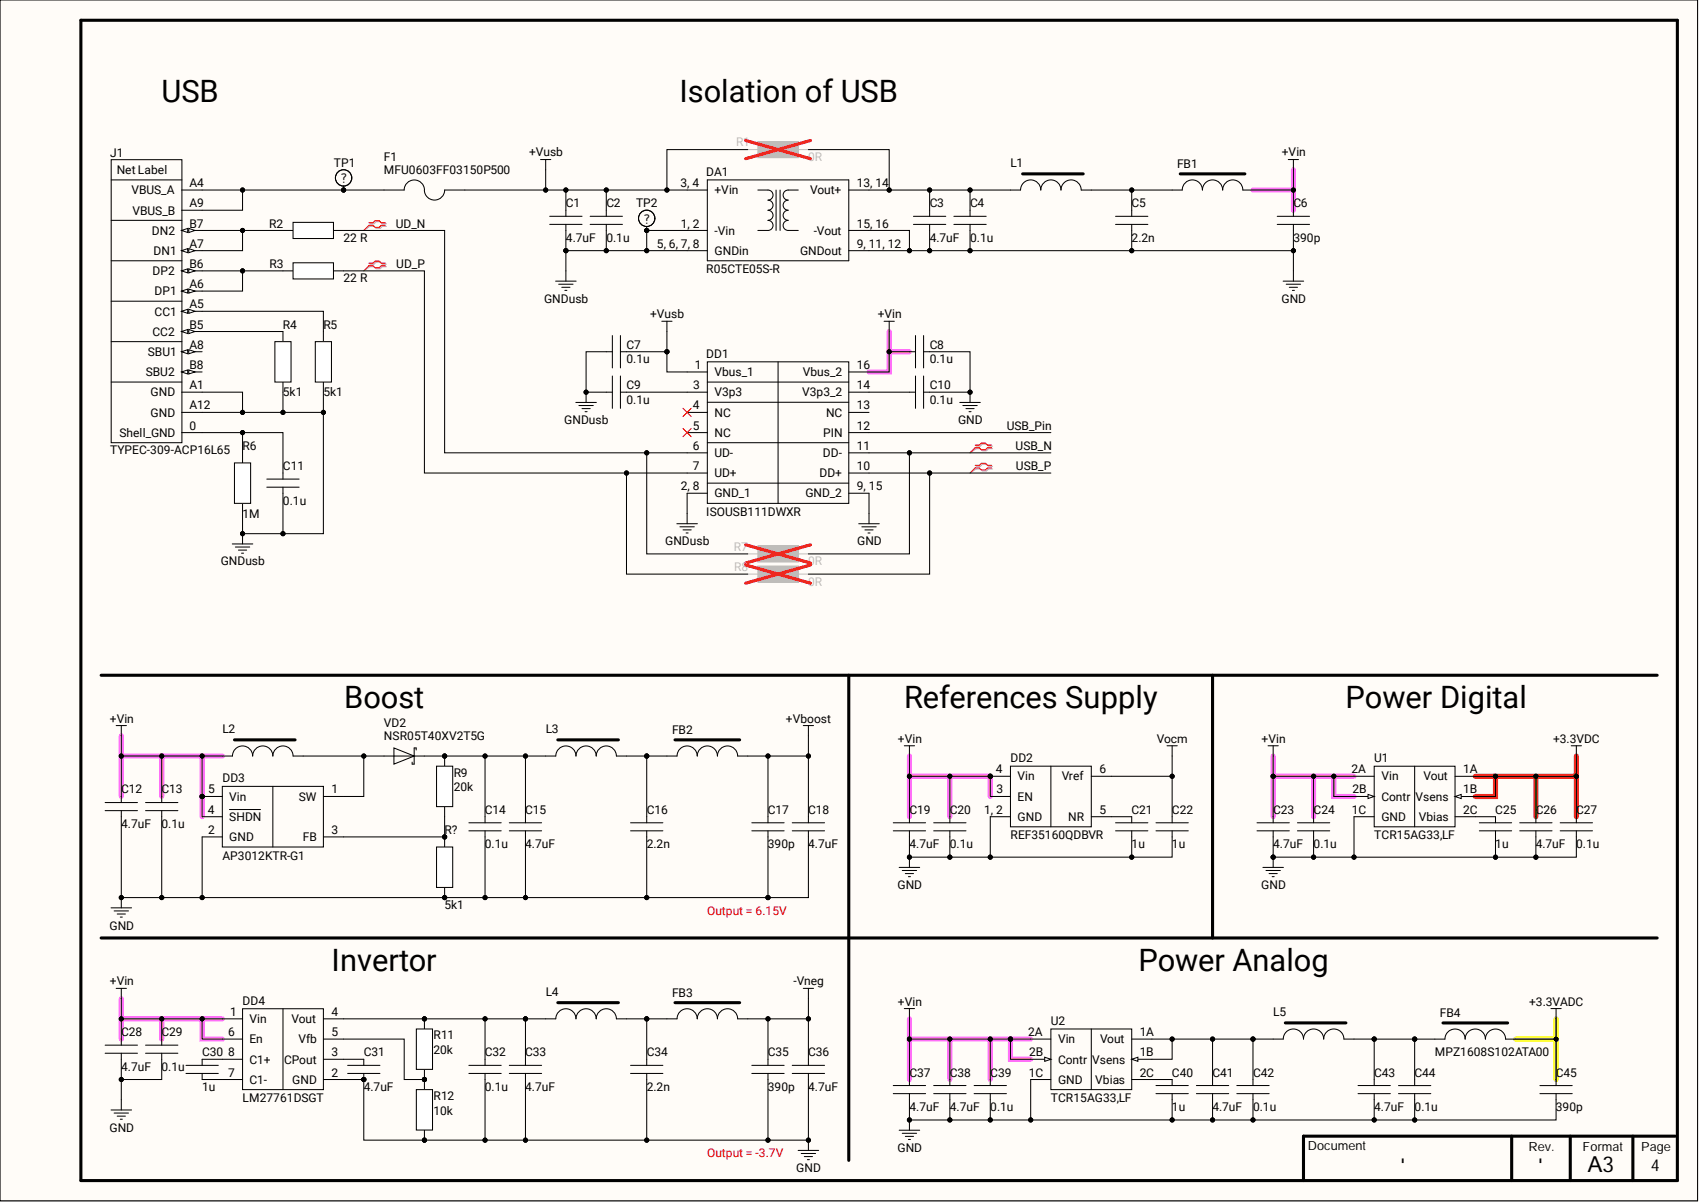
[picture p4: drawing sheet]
<svg xmlns="http://www.w3.org/2000/svg" width="420mm" height="297mm" viewBox="0 0 420 297" stroke-linecap="round" stroke-linejoin="round" font-family="sans-serif">
<defs><g id="words">
<g font-size="7.6">
<text x="39.9" y="25.1">USB</text>
<text x="167.8" y="25.1">Isolation of USB</text>
<text x="85" y="174.8">Boost</text>
<text x="223.2" y="174.8">References Supply</text>
<text x="332.3" y="174.8">Power Digital</text>
<text x="81.9" y="239.7">Invertor</text>
<text x="281.1" y="239.7">Power Analog</text>
</g>
<g font-size="5.4">
<text x="345.9" y="289.9">'</text>
<text x="379.9" y="289.9">'</text>
<text x="392.1" y="289.4">А3</text>
</g>
<text font-size="4.1" x="407.6" y="289.1">4</text>
<g font-size="3.7">
<text x="84.1" y="45.2">?</text>
<text x="158.9" y="55.3">?</text>
</g>
<g font-size="3.1">
<text x="323" y="283.9">Document</text>
<text x="377.5" y="284.2">Rev.</text>
<text x="390.8" y="284.2">Format</text>
<text x="405.3" y="284.2">Page</text>
</g>
<g font-size="3">
<text x="27.2" y="38.7">J1</text>
<text x="82.5" y="41.2">TP1</text>
<text x="94.8" y="39.7">F1</text>
<text x="130.6" y="38.6">+Vusb</text>
<text x="249.5" y="41.2">L1</text>
<text x="290.7" y="41.4">FB1</text>
<text x="316.5" y="38.6">+Vin</text>
<text x="28.8" y="42.9">Net Label</text>
<text x="32.4" y="47.9">VBUS_A</text>
<text x="46.8" y="46.1">A4</text>
<text x="94.8" y="42.9">MFU0603FF03150P500</text>
<text x="168.1" y="46.1">3, 4</text>
<text x="174.4" y="43.4">DA1</text>
<text x="176.4" y="47.9">+Vin</text>
<text x="200.1" y="47.9">Vout+</text>
<text x="211.6" y="46.1">13, 14</text>
<text x="32.7" y="53">VBUS_B</text>
<text x="46.8" y="51.2">A9</text>
<text x="139.8" y="51.2">C1</text>
<text x="149.7" y="51.2">C2</text>
<text x="157.1" y="51.2">TP2</text>
<text x="229.6" y="51.2">C3</text>
<text x="239.6" y="51.2">C4</text>
<text x="279.4" y="51.2">C5</text>
<text x="319.4" y="51.2">C6</text>
<text x="37.5" y="58">DN2</text>
<text x="46.8" y="56.2">B7</text>
<text x="66.5" y="56.2">R2</text>
<text x="84.8" y="59.8">22 R</text>
<text x="97.8" y="56.2">UD_N</text>
<text x="139.8" y="59.8">4.7uF</text>
<text x="149.7" y="59.8">0.1u</text>
<text x="168.2" y="56.2">1, 2</text>
<text x="176.4" y="58">-Vin</text>
<text x="200.9" y="58">-Vout</text>
<text x="211.6" y="56.2">15, 16</text>
<text x="229.6" y="59.8">4.7uF</text>
<text x="239.6" y="59.8">0.1u</text>
<text x="279.4" y="59.8">2.2n</text>
<text x="319.4" y="59.8">390p</text>
<text x="37.9" y="63">DN1</text>
<text x="46.8" y="61.2">A7</text>
<text x="162.2" y="61.2">5, 6, 7, 8</text>
<text x="176.4" y="63">GNDin</text>
<text x="197.6" y="63">GNDout</text>
<text x="211.6" y="61.2">9, 11, 12</text>
<text x="37.7" y="67.9">DP2</text>
<text x="46.8" y="71.2">A6</text>
<text x="46.8" y="66.2">B6</text>
<text x="66.6" y="66.2">R3</text>
<text x="84.8" y="69.7">22 R</text>
<text x="97.9" y="66.2">UD_P</text>
<text x="174.4" y="67.4">R05CTE05S-R</text>
<text x="38.2" y="77.9">CC1</text>
<text x="38.2" y="72.9">DP1</text>
<text x="46.8" y="76.1">A5</text>
<text x="134.4" y="74.8">GNDusb</text>
<text x="316.5" y="74.8">GND</text>
<text x="37.7" y="82.9">CC2</text>
<text x="46.8" y="81.1">B5</text>
<text x="69.9" y="81.1">R4</text>
<text x="79.9" y="81.1">R5</text>
<text x="160.5" y="78.6">+Vusb</text>
<text x="216.7" y="78.6">+Vin</text>
<text x="36.5" y="87.9">SBU1</text>
<text x="46.8" y="86.1">A8</text>
<text x="154.7" y="86.1">C7</text>
<text x="154.7" y="89.7">0.1u</text>
<text x="174.4" y="88.3">DD1</text>
<text x="229.6" y="86.1">C8</text>
<text x="229.6" y="89.7">0.1u</text>
<text x="36" y="92.9">SBU2</text>
<text x="46.8" y="91.1">B8</text>
<text x="171.6" y="91.1">1</text>
<text x="176.4" y="92.9">Vbus_1</text>
<text x="198.2" y="92.9">Vbus_2</text>
<text x="211.6" y="91.1">16</text>
<text x="37.2" y="97.9">GND</text>
<text x="46.8" y="101.1">A12</text>
<text x="46.8" y="96.1">A1</text>
<text x="69.9" y="97.9">5k1</text>
<text x="79.9" y="97.9">5k1</text>
<text x="154.7" y="96.1">C9</text>
<text x="154.7" y="99.6">0.1u</text>
<text x="171.1" y="101.1">4</text>
<text x="171.2" y="96.1">3</text>
<text x="176.4" y="97.9">V3p3</text>
<text x="198.1" y="97.9">V3p3_2</text>
<text x="211.6" y="101.1">13</text>
<text x="211.6" y="96.1">14</text>
<text x="229.6" y="96.1">C10</text>
<text x="229.6" y="99.6">0.1u</text>
<text x="29.5" y="107.8">Shell_GND</text>
<text x="37.2" y="102.9">GND</text>
<text x="46.8" y="106.1">0</text>
<text x="139.3" y="104.7">GNDusb</text>
<text x="171.1" y="106.1">5</text>
<text x="176.4" y="102.9">NC</text>
<text x="176.4" y="107.8">NC</text>
<text x="203.3" y="107.8">PIN</text>
<text x="204" y="102.9">NC</text>
<text x="211.6" y="106.1">12</text>
<text x="236.6" y="104.7">GND</text>
<text x="248.6" y="106.1">USB_Pin</text>
<text x="27.2" y="112.2">TYPEC-309-ACP16L65</text>
<text x="59.9" y="111.1">R6</text>
<text x="171.1" y="111.1">6</text>
<text x="176.4" y="112.8">UD-</text>
<text x="203.2" y="112.8">DD-</text>
<text x="211.6" y="111.1">11</text>
<text x="250.8" y="111.1">USB_N</text>
<text x="69.9" y="116">C11</text>
<text x="171.1" y="116">7</text>
<text x="176.4" y="117.8">UD+</text>
<text x="202.4" y="117.8">DD+</text>
<text x="211.6" y="116">10</text>
<text x="250.9" y="116">USB_P</text>
<text x="69.9" y="124.6">0.1u</text>
<text x="168.2" y="121">2, 8</text>
<text x="176.4" y="122.8">GND_1</text>
<text x="198.9" y="122.8">GND_2</text>
<text x="211.6" y="121">9, 15</text>
<text x="59.9" y="127.8">1M</text>
<text x="174.4" y="127.4">ISOUSB111DWXR</text>
<text x="164.3" y="134.6">GNDusb</text>
<text x="211.7" y="134.6">GND</text>
<text x="54.5" y="139.6">GNDusb</text>
<text x="27.1" y="178.4">+Vin</text>
<text x="94.8" y="179.5">VD2</text>
<text x="194.1" y="178.4">+Vboost</text>
<text x="54.9" y="181">L2</text>
<text x="94.8" y="182.7">NSR05T40XV2T5G</text>
<text x="134.8" y="181">L3</text>
<text x="166" y="181.2">FB2</text>
<text x="221.7" y="183.4">+Vin</text>
<text x="285.7" y="183.4">Vocm</text>
<text x="311.6" y="183.4">+Vin</text>
<text x="383.5" y="183.4">+3.3VDC</text>
<text x="112" y="191.8">R9</text>
<text x="245.9" y="190.9">4</text>
<text x="249.5" y="188.2">DD2</text>
<text x="271.5" y="190.9">6</text>
<text x="333.8" y="190.9">2A</text>
<text x="339.4" y="188.2">U1</text>
<text x="361.3" y="190.9">1A</text>
<text x="29.9" y="195.9">C12</text>
<text x="39.9" y="195.9">C13</text>
<text x="51.4" y="195.9">5</text>
<text x="54.9" y="193.2">DD3</text>
<text x="56.6" y="197.7">Vin</text>
<text x="73.8" y="197.7">SW</text>
<text x="81.9" y="195.9">1</text>
<text x="112" y="195.3">20k</text>
<text x="246.1" y="195.9">3</text>
<text x="251.3" y="197.7">EN</text>
<text x="251.3" y="192.7">Vin</text>
<text x="262.2" y="192.7">Vref</text>
<text x="334" y="195.9">2B</text>
<text x="341.1" y="192.7">Vin</text>
<text x="341.1" y="197.7">Contr</text>
<text x="349.6" y="197.7">Vsens</text>
<text x="351.5" y="192.7">Vout</text>
<text x="361.3" y="195.9">1B</text>
<text x="51.3" y="200.9">4</text>
<text x="56.6" y="202.7">SHDN</text>
<text x="119.7" y="200.9">C14</text>
<text x="129.7" y="200.9">C15</text>
<text x="159.7" y="200.9">C16</text>
<text x="189.6" y="200.9">C17</text>
<text x="199.6" y="200.9">C18</text>
<text x="224.6" y="200.9">C19</text>
<text x="234.6" y="200.9">C20</text>
<text x="243" y="200.9">1, 2</text>
<text x="251.3" y="202.7">GND</text>
<text x="263.8" y="202.7">NR</text>
<text x="271.5" y="200.9">5</text>
<text x="279.4" y="200.9">C21</text>
<text x="289.4" y="200.9">C22</text>
<text x="314.4" y="200.9">C23</text>
<text x="324.4" y="200.9">C24</text>
<text x="333.9" y="200.9">1C</text>
<text x="341.1" y="202.7">GND</text>
<text x="350.3" y="202.7">Vbias</text>
<text x="361.3" y="200.9">2C</text>
<text x="369.3" y="200.9">C25</text>
<text x="379.2" y="200.9">C26</text>
<text x="389.2" y="200.9">C27</text>
<text x="29.9" y="204.4">4.7uF</text>
<text x="39.9" y="204.4">0.1u</text>
<text x="51.4" y="205.9">2</text>
<text x="56.6" y="207.7">GND</text>
<text x="74.8" y="207.7">FB</text>
<text x="81.9" y="205.9">3</text>
<text x="109.8" y="205.9">R?</text>
<text x="119.7" y="209.4">0.1u</text>
<text x="129.7" y="209.4">4.7uF</text>
<text x="159.7" y="209.4">2.2n</text>
<text x="189.6" y="209.4">390p</text>
<text x="199.6" y="209.4">4.7uF</text>
<text x="224.6" y="209.4">4.7uF</text>
<text x="234.6" y="209.4">0.1u</text>
<text x="249.5" y="207.2">REF35160QDBVR</text>
<text x="279.4" y="209.4">1u</text>
<text x="289.4" y="209.4">1u</text>
<text x="314.4" y="209.4">4.7uF</text>
<text x="324.4" y="209.4">0.1u</text>
<text x="339.4" y="207.2">TCR15AG33,LF</text>
<text x="369.3" y="209.4">1u</text>
<text x="379.2" y="209.4">4.7uF</text>
<text x="389.2" y="209.4">0.1u</text>
<text x="54.9" y="212.2">AP3012KTR-G1</text>
<text x="221.6" y="219.5">GND</text>
<text x="311.5" y="219.5">GND</text>
<text x="109.8" y="224.5">5k1</text>
<text x="27" y="229.6">GND</text>
<text x="27.1" y="243.3">+Vin</text>
<text x="134.8" y="245.9">L4</text>
<text x="196" y="243.3">-Vneg</text>
<text x="56.9" y="250.8">1</text>
<text x="59.9" y="248.1">DD4</text>
<text x="81.9" y="250.8">4</text>
<text x="166" y="246.1">FB3</text>
<text x="221.7" y="248.3">+Vin</text>
<text x="314.4" y="250.8">L5</text>
<text x="355.6" y="251.1">FB4</text>
<text x="377.6" y="248.3">+3.3VADC</text>
<text x="29.9" y="255.8">C28</text>
<text x="39.9" y="255.8">C29</text>
<text x="56.4" y="255.8">6</text>
<text x="61.6" y="252.6">Vin</text>
<text x="61.6" y="257.6">En</text>
<text x="72" y="252.6">Vout</text>
<text x="73.7" y="257.6">Vfb</text>
<text x="81.9" y="255.8">5</text>
<text x="107.1" y="256.6">R11</text>
<text x="253.9" y="255.8">2A</text>
<text x="259.5" y="253">U2</text>
<text x="261.3" y="257.6">Vin</text>
<text x="271.7" y="257.6">Vout</text>
<text x="281.5" y="255.8">1A</text>
<text x="49.9" y="260.8">C30</text>
<text x="56.4" y="260.8">8</text>
<text x="61.6" y="262.6">C1+</text>
<text x="70.1" y="262.6">CPout</text>
<text x="81.9" y="260.8">3</text>
<text x="89.8" y="260.8">C31</text>
<text x="107.1" y="260.1">20k</text>
<text x="119.7" y="260.8">C32</text>
<text x="129.7" y="260.8">C33</text>
<text x="159.7" y="260.8">C34</text>
<text x="189.6" y="260.8">C35</text>
<text x="199.6" y="260.8">C36</text>
<text x="254.2" y="260.8">2B</text>
<text x="261.3" y="262.6">Contr</text>
<text x="269.7" y="262.6">Vsens</text>
<text x="281.5" y="260.8">1B</text>
<text x="354.3" y="260.8">MPZ1608S102ATA00</text>
<text x="29.9" y="264.4">4.7uF</text>
<text x="39.9" y="264.4">0.1u</text>
<text x="49.9" y="269.4">1u</text>
<text x="56.4" y="265.8">7</text>
<text x="61.6" y="267.6">C1-</text>
<text x="72.2" y="267.6">GND</text>
<text x="81.9" y="265.8">2</text>
<text x="89.8" y="269.4">4.7uF</text>
<text x="119.7" y="269.4">0.1u</text>
<text x="129.7" y="269.4">4.7uF</text>
<text x="159.7" y="269.4">2.2n</text>
<text x="189.6" y="269.4">390p</text>
<text x="199.6" y="269.4">4.7uF</text>
<text x="224.6" y="265.8">C37</text>
<text x="234.6" y="265.8">C38</text>
<text x="244.5" y="265.8">C39</text>
<text x="254.1" y="265.8">1C</text>
<text x="261.3" y="267.6">GND</text>
<text x="270.5" y="267.6">Vbias</text>
<text x="281.5" y="265.8">2C</text>
<text x="289.4" y="265.8">C40</text>
<text x="299.4" y="265.8">C41</text>
<text x="309.4" y="265.8">C42</text>
<text x="339.4" y="265.8">C43</text>
<text x="349.3" y="265.8">C44</text>
<text x="384.2" y="265.8">C45</text>
<text x="59.9" y="272.1">LM27761DSGT</text>
<text x="107.1" y="271.6">R12</text>
<text x="107.1" y="275.2">10k</text>
<text x="224.6" y="274.3">4.7uF</text>
<text x="234.6" y="274.3">4.7uF</text>
<text x="244.5" y="274.3">0.1u</text>
<text x="259.5" y="272.1">TCR15AG33,LF</text>
<text x="289.4" y="274.3">1u</text>
<text x="299.4" y="274.3">4.7uF</text>
<text x="309.4" y="274.3">0.1u</text>
<text x="339.4" y="274.3">4.7uF</text>
<text x="349.3" y="274.3">0.1u</text>
<text x="384.2" y="274.3">390p</text>
<text x="27" y="279.4">GND</text>
<text x="221.6" y="284.4">GND</text>
<text x="196.6" y="289.4">GND</text>
</g>
<g font-size="3" fill="#bfbebc">
<text x="181.8" y="36.2">R1</text>
<text x="199.6" y="39.7">0R</text>
<text x="181.3" y="136.1">R7</text>
<text x="181.3" y="141.1">R8</text>
<text x="199.6" y="139.6">0R</text>
<text x="199.6" y="144.6">0R</text>
</g>
<g font-size="3" fill="#f00">
<text x="174.7" y="225.9">Output = 6.15V</text>
<text x="174.7" y="285.8">Output = -3.7V</text>
</g>
</g></defs>
<path d="M0 0h419.2v296.5h-419.2z" fill-rule="evenodd" fill="#fffcf8"/>
<path d="M0 0h419.2v296.5h-419.2z" fill="none" stroke="#000" stroke-width=".25"/>
<path d="M0 0h419.2v296.5h-419.2z" fill-rule="evenodd" fill="#fffcf8"/>
<path d="M0 0h419.2v296.5h-419.2zM318.1 39.4h2.6M319.4 39.4v2.5M69.9 66.9h2.5M82.4 66.9h2.4M316.9 69.4h5M317.6 70.2h3.6M318.4 70.9h2M319.1 71.7h.6M319.4 66.9v2.5" fill="none" stroke="#000" stroke-width=".25"/>
<path d="M364.3 191.7h5M379.3 191.7v10M389.3 186.7v5h-20v5h-5M389.3 191.7v10" fill="none" stroke="#de4f16" stroke-width="1.3"/>
<g fill="none" stroke="#ff6eff" stroke-width="1.3">
<path d="M319.4 41.9v5h-10M319.4 46.9v5M219.6 81.9v9.9h-5M219.6 86.9h5M30 186.7h9.9v10M30 181.7v15M39.9 186.7h10v15M49.9 186.7h5M224.6 191.7h19.9v5M224.6 186.7v15M234.6 191.7v10M314.4 191.7h15v5h5"/>
<path d="M314.4 186.7v15M324.4 191.7v10M329.4 191.7h5M30 246.6v5h19.9v5h5M30 251.6v5M39.9 251.6v5M49.9 251.6h5M224.6 251.6v5h10M224.6 256.6v9.9M244.5 256.6v9.9M249.5 256.6v5h5M249.5 256.6h-14.9v9.9"/>
<path d="M249.5 256.6h5"/>
</g>
<path d="M374.3 256.6h10v9.9M384.3 251.6v5" fill="none" stroke="#ff0" stroke-width="1.3"/>
<path d="M20 5h394.2v286.5h-394.2zM373.3 280.5v11M387.8 280.5v11M403.2 280.5v11M413.7 280.5h-91.8v11" fill="none" stroke="#000" stroke-width=".76"/>
<path d="M91.4 55.3h1l.5-.6h1l.5 .6h1M95.4 55.9h-1l-.5 .5h-1l-.5-.5h-1l-1.6 1M91.4 65.2h1l.5-.5h1l.5 .5h1M95.4 65.9h-1l-.5 .5h-1l-.5-.5h-1l-1.6 1" fill="none" stroke="#d0a19e" stroke-width=".25"/>
<path d="M91.1 55h1l.5-.5h1l.5 .5h1.1M95.2 55.6h-1.1l-.5 .5h-1l-.5-.5h-1l-1.3 1.3M91.1 65h1l.5-.5h1l.5 .5h1.1M95.2 65.6h-1.1l-.5 .5h-1l-.5-.5h-1l-1.3 1.3" fill="none" stroke="#f00" stroke-width=".25"/>
<path d="M72.4 64.9h10v4h-10z" fill-rule="evenodd" fill="#fff"/>
<path d="M69.9 56.9h2.5M82.4 56.9h2.4M72.4 64.9h10v4h-10z" fill="none" stroke="#000" stroke-width=".25"/>
<path d="M72.4 54.9h10v4h-10z" fill-rule="evenodd" fill="#fff"/>
<g fill="none" stroke="#000" stroke-width=".25">
<path d="M72.4 54.9h10v4h-10zM135.7 55.4h8M135.7 53.4h8M139.7 51.9v1.5M139.7 55.4v1.5M145.7 55.4h8M145.7 53.4h8M149.7 51.9v1.5M149.7 55.4v1.5M235.6 53.4h7.9M235.6 55.4h7.9M239.5 51.9v1.5"/>
<path d="M239.5 55.4v1.5M339.4 189.2h19.9v15h-19.9zM359.3 191.7h5M359.3 196.7h5M388 184.1h2.5M389.3 184.1v2.6M375.3 205.1h8M375.3 203.2h8M379.3 201.7v1.5M379.3 205.1v1.5"/>
</g>
<path d="M25 166.7h384.2" fill="none" stroke="#000" stroke-width=".76"/>
<path d="M359.3 196.7l1.5-.5v1z" fill="#f8fcff"/>
<path d="M334.4 191.7h5M334.4 196.7h5M359.3 196.7l1.5-.5v1z" fill="none" stroke="#000" stroke-width=".25"/>
<path d="M337.8 196.2l1.6 .5-1.6 .5z" fill="#f8fcff"/>
<g fill="none" stroke="#000" stroke-width=".25">
<path d="M337.8 196.2l1.6 .5-1.6 .5zM349.3 189.2v15M334.4 201.7h5M359.3 201.7h5M223.3 249h2.5M224.6 249v2.6M259.5 254.1h20v14.9h-20zM279.5 256.6h5M222 279.1h5.1M222.8 279.8h3.6M224.6 276.5v2.6M279.5 261.6h5"/>
<path d="M295.4 270h8M295.4 268h8M299.4 266.5v1.5M299.4 270v1.5M223.6 280.6h2M224.3 281.4h.5"/>
<circle cx="224.6" cy="276.5" r=".51"/>
</g>
<circle cx="224.6" cy="276.5" r=".51" fill="#000"/>
<path d="M279.5 261.6l1.5-.6v1.1z" fill="#f8fcff"/>
<path d="M254.5 256.6h5M254.5 261.6h5M279.5 261.6l1.5-.6v1.1z" fill="none" stroke="#000" stroke-width=".25"/>
<path d="M258 261l1.5 .6-1.5 .5z" fill="#f8fcff"/>
<g fill="none" stroke="#000" stroke-width=".25">
<path d="M133.5 39.4h2.5M134.8 39.4v2.5M169.7 56.9h5M169.7 46.9h5M174.7 44.4h34.9v20h-34.9zM187.1 46.9h2.5a1.25 1.25 0 0 1 1.3 1.3 1.25 1.25 0 0 1-1.3 1.2 1.25 1.25 0 0 1 1.3 1.3 1.25 1.25 0 0 1-1.3 1.2 1.25 1.25 0 0 1 1.3 1.3 1.25 1.25 0 0 1-1.3 1.2 1.25 1.25 0 0 1 1.3 1.3 1.25 1.25 0 0 1-1.3 1.2h-2.5M191.6 46.9v10M192.6 46.9v10M197.1 46.9h-2.5a1.25 1.25 0 0 0-1.2 1.3 1.25 1.25 0 0 0 1.2 1.2 1.25 1.25 0 0 0-1.2 1.3 1.25 1.25 0 0 0 1.2 1.2 1.25 1.25 0 0 0-1.2 1.3 1.25 1.25 0 0 0 1.2 1.2 1.25 1.25 0 0 0-1.2 1.3 1.25 1.25 0 0 0 1.2 1.2h2.5M209.6 56.9h5M209.6 46.9h5M225.6 55.4h8"/>
<path d="M225.6 53.4h8M229.6 51.9v1.5M229.6 55.4v1.5M169.7 61.9h5M209.6 61.9h5M69.9 81.9v2.5M69.9 94.3v2.5M224.6 86.9h1.5M226.1 82.9v7.9M228.1 82.9v7.9M228.1 86.9h1.5M288.2 184.1h2.5"/>
<path d="M289.5 184.1v2.6M313.1 184.1h2.6M314.4 184.1v2.6M310.4 203.2h8M310.4 205.1h8M311.9 214.2h5M312.6 214.9h3.6M313.4 215.7h2M314.1 216.5h.6M314.4 201.7v1.5M314.4 205.1v1.5M314.4 211.6v2.6"/>
<path d="M320.4 203.2h8M320.4 205.1h8M324.4 201.7v1.5M324.4 205.1v1.5M365.3 203.2h8M365.3 205.1h8M369.3 201.7v1.5M369.3 205.1v1.5M385.3 203.2h8M385.3 205.1h8M389.3 201.7v1.5M389.3 205.1v1.5"/>
<path d="M269.5 254.1v14.9M383 249h2.5M384.3 249v2.6M220.6 270h8M220.6 268h8M224.6 266.5v1.5M224.6 270v1.5M230.6 270h8M230.6 268h8M234.6 266.5v1.5M234.6 270v1.5M240.5 270h8"/>
<path d="M240.5 268h8M244.5 266.5v1.5M244.5 270v1.5M254.5 266.5h5M258 261l1.5 .6-1.5 .5zM279.5 266.5h5M285.5 270h7.9M285.5 268h7.9M289.5 266.5v1.5M289.5 270v1.5M305.4 270h8M305.4 268h8"/>
<path d="M309.4 266.5v1.5M309.4 270v1.5M335.4 270h7.9M335.4 268h7.9M339.4 266.5v1.5M339.4 270v1.5"/>
<circle cx="314.4" cy="211.6" r=".51"/>
</g>
<circle cx="314.4" cy="211.6" r=".51" fill="#000"/>
<path d="M209.6 166.7v119.8" fill="none" stroke="#000" stroke-width=".76"/>
<path d="M67.9 84.4h4v9.9h-4z" fill-rule="evenodd" fill="#fff"/>
<path d="M67.9 84.4h4v9.9h-4zM59.9 111.8v2.5M59.9 124.3v2.5" fill="none" stroke="#000" stroke-width=".25"/>
<path d="M57.9 114.3h4v10h-4z" fill-rule="evenodd" fill="#fff"/>
<g fill="none" stroke="#000" stroke-width=".25">
<path d="M79.9 81.9v2.5M79.9 94.3v2.5M57.9 114.3h4v10h-4zM57.4 134.3h5M58.1 135.1h3.6M58.9 135.8h2M59.6 136.6h.5M59.9 131.8v2.5"/>
<circle cx="59.9" cy="131.8" r=".51"/>
</g>
<circle cx="59.9" cy="131.8" r=".51" fill="#000"/>
<path d="M77.9 84.4h4v9.9h-4z" fill-rule="evenodd" fill="#fff"/>
<g fill="none" stroke="#000" stroke-width=".25">
<path d="M84.8 45.9v1M104.8 46.9a2.51 2.51 0 0 0-2.5-2.5 2.51 2.51 0 0 0-2.5 2.5h-5M109.8 46.9h5M109.8 46.9a2.51 2.51 0 0 1-2.5 2.5 2.51 2.51 0 0 1-2.5-2.5M159.7 55.9v1M275.5 55.4h8M275.5 53.4h8M279.5 51.9v1.5M279.5 55.4v1.5M315.4 55.4h8M315.4 53.4h8M319.4 51.9v1.5"/>
<path d="M319.4 55.4v1.5M137.2 69.4h5.1M138 70.2h3.5M138.7 70.9h2.1M139.5 71.7h.5M139.7 66.9v2.5M163.4 79.3h2.6M164.7 79.3v2.6M218.3 79.3h2.6M219.6 79.3v2.6M77.9 84.4h4v9.9h-4zM142.2 99.4h5.1"/>
<path d="M144.7 96.8v2.6M149.7 96.8h1.5M149.7 86.9h1.5M151.2 82.9v7.9M151.2 92.8v8M153.2 96.8h1.5M153.2 82.9v7.9M153.2 92.8v8M153.2 86.9h1.5M169.7 91.8h5M169.7 96.8h5M174.7 89.3h34.9v35h-34.9z"/>
<path d="M174.7 99.3h34.9M174.7 94.3h34.9M192.1 89.3v35M209.6 91.8h5M209.6 96.8h5M224.6 96.8h1.5M226.1 92.8v8M228.1 96.8h1.5M228.1 92.8v8M237 99.4h5.1M239.5 96.8v2.6M65.9 118.3h8"/>
<path d="M69.9 116.8v1.5M143 100.1h3.5M143.7 100.9h2M144.5 101.7h.5M169.7 101.8h5M169.7 106.8h5M169.7 111.8h5M169.7 116.8h5M174.7 119.3h34.9M174.7 109.3h34.9M209.6 101.8h5M209.6 106.8h5"/>
<path d="M209.6 111.8h5M209.6 116.8h5M237.8 100.1h3.5M238.5 100.9h2.1M239.3 101.7h.5M65.9 120.3h8M69.9 120.3v1.5M167.1 129.3h5.1M167.9 130.1h3.6M168.7 130.8h2M169.4 131.6h.5M169.7 126.8v2.5"/>
<path d="M169.7 121.8h5M209.6 121.8h5M212.1 129.3h5M212.8 130.1h3.6M213.6 130.8h2M214.3 131.6h.6M214.6 126.8v2.5M285.5 203.2h7.9M285.5 205.1h7.9M289.5 201.7v1.5M289.5 205.1v1.5M345.3 270h8"/>
<path d="M345.3 268h8M349.3 266.5v1.5M349.3 270v1.5"/>
<circle cx="84.8" cy="43.9" r="2.02"/>
<circle cx="84.8" cy="46.9" r=".51"/>
<circle cx="159.7" cy="53.9" r="2.02"/>
<circle cx="159.7" cy="56.9" r=".51"/>
<circle cx="144.7" cy="96.8" r=".51"/>
<circle cx="239.5" cy="96.8" r=".51"/>
</g>
<path d="M168.7 100.8l2 2M168.7 105.8l2 2M170.7 100.8l-2 2M170.7 105.8l-2 2M240.8 109.9h1l.5-.5h1l.6 .5h1M240.8 114.9h1l.5-.5h1l.6 .5h1M244.9 110.5h-1l-.6 .6h-1l-.5-.6h-1l-1.3 1.3M244.9 115.5h-1l-.6 .5h-1l-.5-.5h-1l-1.3 1.3" fill="none" stroke="#f00" stroke-width=".25"/>
<g fill="#000">
<circle cx="84.8" cy="46.9" r=".51"/>
<circle cx="159.7" cy="56.9" r=".51"/>
<circle cx="144.7" cy="96.8" r=".51"/>
<circle cx="239.5" cy="96.8" r=".51"/>
</g>
<path d="M241.1 110.2h1l.5-.5h1l.5 .5h1M241.1 115.2h1l.5-.6h1l.5 .6h1M245.1 110.8h-1l-.5 .5h-1l-.5-.5h-1l-1.6 1M245.1 115.8h-1l-.5 .5h-1l-.5-.5h-1l-1.6 1" fill="none" stroke="#d0a19e" stroke-width=".25"/>
<path d="M299.4 166.7v64.9M25 231.6h384.2" fill="none" stroke="#000" stroke-width=".76"/>
<path d="M184.7 136.8h2.4M197.1 136.8h2.5" fill="none" stroke="#bfbebc" stroke-width=".25"/>
<path d="M187.1 134.8h10v4h-10z" fill-rule="evenodd" fill="#bfbebc"/>
<path d="M187.1 134.8h10v4h-10zM184.7 141.8h2.4M197.1 141.8h2.5" fill="none" stroke="#bfbebc" stroke-width=".25"/>
<path d="M184.1 134.5l16 4.5M200.1 134.5l-16 4.5" fill="none" stroke="#f00" stroke-width=".76"/>
<path d="M187.1 139.8h10v4h-10z" fill-rule="evenodd" fill="#bfbebc"/>
<path d="M184.7 36.9h2.4M197.1 36.9h2.5M187.1 139.8h10v4h-10z" fill="none" stroke="#bfbebc" stroke-width=".25"/>
<path d="M184.1 139.5l16 4.5M200.1 139.5l-16 4.5" fill="none" stroke="#f00" stroke-width=".76"/>
<path d="M187.1 34.9h10v4h-10z" fill-rule="evenodd" fill="#bfbebc"/>
<path d="M187.1 34.9h10v4h-10z" fill="none" stroke="#bfbebc" stroke-width=".25"/>
<path d="M184.1 34.7l16 4.5M200.1 34.7l-16 4.5" fill="none" stroke="#f00" stroke-width=".76"/>
<g fill="none" stroke="#000" stroke-width=".25">
<path d="M26 258.1h7.9M30 256.6v1.5M54.9 251.6h5M54.9 256.6h5M59.9 249.1h20v19.9h-20zM69.9 249.1v19.9M79.9 251.6h4.9M79.9 256.6h4.9M104.8 251.6v2.5M26 260.1h7.9M30 260.1v1.5M54.9 261.6h5"/>
<path d="M54.9 266.5h5M79.9 261.6h4.9M79.9 266.5h4.9M104.8 264v2.5"/>
<circle cx="104.8" cy="251.6" r=".51"/>
<circle cx="104.8" cy="266.5" r=".51"/>
</g>
<g fill="#000">
<circle cx="104.8" cy="251.6" r=".51"/>
<circle cx="104.8" cy="266.5" r=".51"/>
</g>
<path d="M102.8 254.1h4v9.9h-4z" fill-rule="evenodd" fill="#fff"/>
<g fill="none" stroke="#000" stroke-width=".25">
<path d="M28.7 179.2h2.5M30 179.2v2.5M198.4 179.2h2.5M199.6 179.2v2.5M26 198.2h7.9M30 196.7v1.5M35.9 198.2h8M39.9 196.7v1.5M49.9 196.7h5M54.9 194.2h25v14.9h-25zM56.7 199.9h7.6M67.4 194.2v14.9"/>
<path d="M79.9 196.7h4.9M109.8 186.7v2.5M109.8 199.2v2.5M26 200.2h7.9M30 200.2v1.5M35.9 200.2h8M39.9 200.2v1.5M49.9 206.6h5M49.9 201.7h5M79.9 206.6h4.9M27.4 224.2h5.1M28.2 224.9h3.5"/>
<path d="M28.9 225.7h2.1M29.7 226.4h.5M30 221.6v2.6M28.7 244h2.5M30 244v2.6M35.9 258.1h8M39.9 256.6v1.5M102.8 254.1h4v9.9h-4zM198.4 244h2.5M199.6 244v2.6M27.4 274.1h5.1M28.2 274.8h3.5"/>
<path d="M28.9 275.6h2.1M29.7 276.4h.5M30 271.5v2.6M35.9 260.1h8M39.9 260.1v1.5M45.9 265h8M45.9 263.1h8M49.9 261.6v1.5M49.9 265v1.5M85.9 265h7.9M85.9 263.1h7.9M89.8 261.6v1.5"/>
<path d="M89.8 265v1.5M125.8 265h8M125.8 263.1h8M129.8 261.6v1.5M129.8 265v1.5M197.1 284.1h5.1M197.9 284.8h3.5M198.6 285.6h2M199.4 286.3h.5M199.6 281.5v2.6"/>
<circle cx="49.9" cy="196.7" r=".51"/>
<circle cx="109.8" cy="186.7" r=".51"/>
<circle cx="30" cy="221.6" r=".51"/>
<circle cx="89.8" cy="266.5" r=".51"/>
<circle cx="199.6" cy="281.5" r=".51"/>
</g>
<g fill="#000">
<circle cx="49.9" cy="196.7" r=".51"/>
<circle cx="109.8" cy="186.7" r=".51"/>
<circle cx="30" cy="221.6" r=".51"/>
<circle cx="89.8" cy="266.5" r=".51"/>
<circle cx="199.6" cy="281.5" r=".51"/>
</g>
<path d="M107.8 189.2h4v10h-4z" fill-rule="evenodd" fill="#fff"/>
<g fill="none" stroke="#000" stroke-width=".25">
<path d="M27.5 39.4h17.4v69.9h-17.4zM44.8 46.9h5.1M249.5 46.9h2.5a2.5 2.5 0 0 1 2.5-2.5 2.5 2.5 0 0 1 2.5 2.5 2.49 2.49 0 0 1 2.5-2.5 2.49 2.49 0 0 1 2.5 2.5 2.5 2.5 0 0 1 2.5-2.5 2.5 2.5 0 0 1 2.5 2.5h2.5M289.5 46.9h2.4a2.49 2.49 0 0 1 2.5-2.5 2.49 2.49 0 0 1 2.5 2.5 2.5 2.5 0 0 1 2.5-2.5 2.5 2.5 0 0 1 2.5 2.5 2.49 2.49 0 0 1 2.5-2.5 2.49 2.49 0 0 1 2.5 2.5h2.5M44.8 76.9h5.1M54.9 186.7h2.5a2.49 2.49 0 0 1 2.5-2.5 2.49 2.49 0 0 1 2.5 2.5 2.49 2.49 0 0 1 2.5-2.5 2.49 2.49 0 0 1 2.5 2.5 2.5 2.5 0 0 1 2.5-2.5 2.5 2.5 0 0 1 2.5 2.5h2.5M94.8 186.7h10M97.3 184.7l5 2-5 2zM102.8 185.2v-.5h-.5v4h-.5v-.5M107.8 189.2h4v10h-4zM134.8 186.7h2.4a2.49 2.49 0 0 1 2.5-2.5 2.49 2.49 0 0 1 2.5 2.5 2.5 2.5 0 0 1 2.5-2.5 2.5 2.5 0 0 1 2.5 2.5 2.49 2.49 0 0 1 2.5-2.5 2.49 2.49 0 0 1 2.5 2.5h2.5M164.7 186.7h2.5a2.49 2.49 0 0 1 2.5-2.5 2.49 2.49 0 0 1 2.5 2.5 2.49 2.49 0 0 1 2.5-2.5 2.49 2.49 0 0 1 2.5 2.5 2.5 2.5 0 0 1 2.5-2.5 2.5 2.5 0 0 1 2.5 2.5h2.5"/>
<path d="M223.3 184.1h2.5M224.6 184.1v2.6M244.5 196.7h5M244.5 191.7h5M249.5 189.2h20v15h-20zM259.5 189.2v15M269.5 191.7h5M115.8 205.1h8M115.8 203.2h8M119.8 201.7v1.5M119.8 205.1v1.5M125.8 205.1h8"/>
<path d="M125.8 203.2h8M129.8 201.7v1.5M129.8 205.1v1.5M155.7 205.1h8M155.7 203.2h8M159.7 201.7v1.5M159.7 205.1v1.5M185.7 205.1h7.9M185.7 203.2h7.9M189.6 201.7v1.5M189.6 205.1v1.5M195.6 205.1h8"/>
<path d="M195.6 203.2h8M199.6 201.7v1.5M199.6 205.1v1.5M220.6 205.1h8M220.6 203.2h8M222 214.2h5.1M222.8 214.9h3.6M223.6 215.7h2M224.3 216.5h.5M224.6 201.7v1.5M224.6 205.1v1.5M224.6 211.6v2.6"/>
<path d="M230.6 205.1h8M230.6 203.2h8M234.6 201.7v1.5M234.6 205.1v1.5M244.5 201.7h5M269.5 201.7h5M275.5 205.1h8M275.5 203.2h8M279.5 201.7v1.5M279.5 205.1v1.5M134.8 251.6h2.4a2.49 2.49 0 0 1 2.5-2.5 2.49 2.49 0 0 1 2.5 2.5 2.5 2.5 0 0 1 2.5-2.5 2.5 2.5 0 0 1 2.5 2.5 2.49 2.49 0 0 1 2.5-2.5 2.49 2.49 0 0 1 2.5 2.5h2.5M164.7 251.6h2.5a2.49 2.49 0 0 1 2.5-2.5 2.49 2.49 0 0 1 2.5 2.5 2.49 2.49 0 0 1 2.5-2.5 2.49 2.49 0 0 1 2.5 2.5 2.5 2.5 0 0 1 2.5-2.5 2.5 2.5 0 0 1 2.5 2.5h2.5"/>
<path d="M314.4 256.6h2.5a2.5 2.5 0 0 1 2.5-2.5 2.5 2.5 0 0 1 2.5 2.5 2.49 2.49 0 0 1 2.5-2.5 2.49 2.49 0 0 1 2.5 2.5 2.5 2.5 0 0 1 2.5-2.5 2.5 2.5 0 0 1 2.5 2.5h2.5M354.3 256.6h2.5a2.49 2.49 0 0 1 2.5-2.5 2.49 2.49 0 0 1 2.5 2.5 2.5 2.5 0 0 1 2.5-2.5 2.5 2.5 0 0 1 2.5 2.5 2.49 2.49 0 0 1 2.5-2.5 2.49 2.49 0 0 1 2.5 2.5h2.5M115.8 265h8M115.8 263.1h8M119.8 261.6v1.5M119.8 265v1.5M155.7 265h8M155.7 263.1h8M159.7 261.6v1.5M159.7 265v1.5M185.7 265h7.9M185.7 263.1h7.9"/>
<path d="M189.6 261.6v1.5M189.6 265v1.5M195.6 265h8M195.6 263.1h8M199.6 261.6v1.5M199.6 265v1.5M380.3 270h8M380.3 268h8M384.3 266.5v1.5M384.3 270v1.5"/>
<circle cx="244.5" cy="191.7" r=".51"/>
<circle cx="224.6" cy="211.6" r=".51"/>
</g>
<g fill="#000">
<circle cx="244.5" cy="191.7" r=".51"/>
<circle cx="224.6" cy="211.6" r=".51"/>
</g>
<path d="M252.5 42.9h15M291.4 42.9h16M57.9 182.7h15M137.7 182.7h15M166.7 182.7h16M137.7 247.6h15M166.7 247.6h16M317.4 252.6h15M356.3 252.6h16" fill="none" stroke="#000" stroke-width=".76"/>
<path d="M44.8 76.9l1.6-.5v1z" fill="#f8fcff"/>
<path d="M44.8 76.9l1.6-.5v1z" fill="none" stroke="#000" stroke-width=".25"/>
<path d="M46.6 76.4l1.5 .5-1.5 .5z" fill="#f8fcff"/>
<path d="M44.8 71.9h5.1M46.6 76.4l1.5 .5-1.5 .5z" fill="none" stroke="#000" stroke-width=".25"/>
<path d="M44.8 71.9l1.6-.5v1z" fill="#f8fcff"/>
<path d="M44.8 71.9l1.6-.5v1z" fill="none" stroke="#000" stroke-width=".25"/>
<path d="M46.6 71.4l1.5 .5-1.5 .5z" fill="#f8fcff"/>
<path d="M44.8 61.9h5.1M46.6 71.4l1.5 .5-1.5 .5z" fill="none" stroke="#000" stroke-width=".25"/>
<path d="M44.8 61.9l1.6-.5v1z" fill="#f8fcff"/>
<path d="M44.8 61.9l1.6-.5v1z" fill="none" stroke="#000" stroke-width=".25"/>
<path d="M46.6 61.4l1.5 .5-1.5 .5z" fill="#f8fcff"/>
<path d="M46.6 61.4l1.5 .5-1.5 .5zM44.8 86.9h5.1" fill="none" stroke="#000" stroke-width=".25"/>
<path d="M44.8 86.9l1.6-.6v1.1z" fill="#f8fcff"/>
<path d="M44.8 86.9l1.6-.6v1.1z" fill="none" stroke="#000" stroke-width=".25"/>
<path d="M46.6 86.3l1.5 .6-1.5 .5z" fill="#f8fcff"/>
<path d="M44.8 51.9h5.1M44.8 91.8h5.1M46.6 86.3l1.5 .6-1.5 .5z" fill="none" stroke="#000" stroke-width=".25"/>
<path d="M44.8 91.8l1.6-.5v1z" fill="#f8fcff"/>
<path d="M44.8 91.8l1.6-.5v1z" fill="none" stroke="#000" stroke-width=".25"/>
<path d="M46.6 91.3l1.5 .5-1.5 .5z" fill="#f8fcff"/>
<path d="M44.8 56.9h5.1M46.6 91.3l1.5 .5-1.5 .5z" fill="none" stroke="#000" stroke-width=".25"/>
<path d="M44.8 56.9l1.6-.5v1z" fill="#f8fcff"/>
<path d="M44.8 56.9l1.6-.5v1z" fill="none" stroke="#000" stroke-width=".25"/>
<path d="M46.6 56.4l1.5 .5-1.5 .5z" fill="#f8fcff"/>
<path d="M46.6 56.4l1.5 .5-1.5 .5zM44.8 66.9h5.1" fill="none" stroke="#000" stroke-width=".25"/>
<path d="M44.8 66.9l1.6-.5v1z" fill="#f8fcff"/>
<path d="M44.8 66.9l1.6-.5v1z" fill="none" stroke="#000" stroke-width=".25"/>
<path d="M46.6 66.4l1.5 .5-1.5 .5z" fill="#f8fcff"/>
<path d="M46.6 66.4l1.5 .5-1.5 .5zM44.8 81.9h5.1" fill="none" stroke="#000" stroke-width=".25"/>
<path d="M44.8 81.9l1.6-.5v1z" fill="#f8fcff"/>
<path d="M44.8 81.9l1.6-.5v1z" fill="none" stroke="#000" stroke-width=".25"/>
<path d="M46.6 81.4l1.5 .5-1.5 .5z" fill="#f8fcff"/>
<g fill="none" stroke="#000" stroke-width=".25">
<path d="M27.5 54.4h17.4M27.5 44.4h17.4M27.5 74.4h17.4M27.5 64.4h17.4M27.5 84.4h17.4M27.5 94.3h17.4M44.8 96.8h5.1M46.6 81.4l1.5 .5-1.5 .5zM44.8 101.8h5.1M44.8 106.8h5.1M104.8 266.5v2.5M104.8 279v2.5"/>
<circle cx="104.8" cy="266.5" r=".51"/>
<circle cx="104.8" cy="281.5" r=".51"/>
</g>
<g fill="#000">
<circle cx="104.8" cy="266.5" r=".51"/>
<circle cx="104.8" cy="281.5" r=".51"/>
</g>
<path d="M102.8 269h4v10h-4z" fill-rule="evenodd" fill="#fff"/>
<g fill="none" stroke="#000" stroke-width=".25">
<path d="M184.7 36.9h-20v10M199.6 36.9h20v10M49.9 46.9h44.9M49.9 56.9h10M59.9 46.9v5h-10M69.9 56.9h-10v5h-10M84.8 56.9h25v54.9h59.9M114.8 46.9h54.9M134.8 41.9v5M139.7 46.9v5M139.7 56.9v10M149.7 46.9v5"/>
<path d="M149.7 56.9v5M169.7 56.9h-10v5M214.6 46.9h34.9M214.6 56.9h10v5h94.8v5M229.6 46.9v5M229.6 56.9v5M239.5 46.9v5M239.5 56.9v5M269.5 46.9h20M279.5 46.9v5M279.5 56.9v5M319.4 41.9v5h-10"/>
<path d="M319.4 46.9v5M319.4 56.9v5M49.9 76.9h30v5M49.9 66.9h10M69.9 66.9h-10v5h-10M84.8 66.9h20v49.9h64.9M139.7 61.9h30M214.6 61.9h10M49.9 96.8h10v5M49.9 81.9h20M69.9 96.8v5M79.9 96.8v35h-20v-5"/>
<path d="M149.7 86.9h-5v9.9h5M154.7 96.8h15M154.7 86.9h10M164.7 86.9v4.9h5M164.7 81.9v5M214.6 96.8h10M219.6 81.9v9.9h-5M219.6 86.9h5M229.6 86.9h9.9v9.9h-9.9M49.9 106.8h20v10M49.9 101.8h30M59.9 106.8v5"/>
<path d="M154.7 116.8v25h30M159.7 111.8v25h25M214.6 111.8h44.9M214.6 116.8h44.9M214.6 106.8h44.9M224.6 111.8v25h-25M229.6 116.8v25h-30M69.9 121.8v10M169.7 121.8v5M214.6 121.8v5M30 186.7h9.9v10M30 181.7v15"/>
<path d="M39.9 186.7h10v15M49.9 186.7h5M74.9 186.7h19.9M89.8 186.7v10h-5M104.8 186.7h30M119.8 186.7v15M129.8 186.7v15M154.7 186.7h10M159.7 186.7v15M184.7 186.7h4.9M199.6 181.7v5h-10v15M199.6 186.7v15"/>
<path d="M224.6 191.7h19.9v5M224.6 186.7v15M234.6 191.7v10M289.5 186.7v5h-15M289.5 191.7v10M314.4 191.7h15v5h5M314.4 186.7v15M324.4 191.7v10M329.4 191.7h5M364.3 191.7h5M379.3 191.7v10M389.3 186.7v5h-20v5h-5"/>
<path d="M389.3 191.7v10M30 201.7v19.9h9.9M39.9 201.7v19.9h10v-15M109.8 201.7v4.9h-25M109.8 206.6v2.5M109.8 219.1v2.5M119.8 206.6v15M129.8 206.6v15M159.7 206.6v15M189.6 206.6v15M199.6 206.6v15h-10M234.6 206.6v5"/>
<path d="M244.5 201.7v9.9h-19.9v-5M244.5 211.6h35M274.5 201.7h5M279.5 206.6v5h10v-5M324.4 206.6v5M334.4 201.7v9.9h-20v-5M334.4 211.7h34.9M364.3 201.7h5M369.3 206.6v5.1h10v-5.1M389.3 206.6v5.1h-10M49.9 221.6h139.7M30 246.6v5h19.9v5h5"/>
<path d="M30 251.6v5M39.9 251.6v5M49.9 251.6h5M84.8 256.6h15v9.9h5M84.8 251.6h45M119.8 251.6v10M129.8 251.6h5M129.8 251.6v10M154.7 251.6h10M159.7 251.6v10M184.7 251.6h4.9v10M189.6 251.6h10v10"/>
<path d="M199.6 246.6v5M224.6 251.6v5h10M224.6 256.6v9.9M244.5 256.6v9.9M249.5 256.6v5h5M249.5 256.6h-14.9v9.9M249.5 256.6h5M284.5 256.6h5M299.4 256.6v9.9M309.4 256.6h-19.9v5h-5M309.4 256.6h5M309.4 256.6v9.9"/>
<path d="M334.4 256.6h19.9M339.4 256.6v9.9M349.3 256.6v9.9M374.3 256.6h10v9.9M384.3 251.6v5M30 261.6v9.9M39.9 261.6v4.9h-9.9M49.9 266.5h5M49.9 261.6h5M84.8 261.6h5M84.8 266.5h5v15h40v-15M102.8 269h4v10h-4z"/>
<path d="M119.8 266.5v15M159.7 266.5v15h-29.9M189.6 266.5v15h-29.9M199.6 266.5v15h-10M224.6 271.5v5h124.7v-5M234.6 271.5v5M244.5 271.5v5M254.5 266.5v10M284.5 266.5h5M289.5 271.5v5M299.4 271.5v5M309.4 271.5v5"/>
<path d="M339.4 271.5v5M384.3 271.5v5h-35"/>
<circle cx="59.9" cy="46.9" r=".51"/>
<circle cx="59.9" cy="56.9" r=".51"/>
<circle cx="84.8" cy="46.9" r=".51"/>
<circle cx="134.8" cy="46.9" r=".51"/>
<circle cx="139.7" cy="46.9" r=".51"/>
<circle cx="149.7" cy="46.9" r=".51"/>
<circle cx="159.7" cy="56.9" r=".51"/>
<circle cx="164.7" cy="46.9" r=".51"/>
<circle cx="219.6" cy="46.9" r=".51"/>
<circle cx="229.6" cy="46.9" r=".51"/>
<circle cx="239.5" cy="46.9" r=".51"/>
<circle cx="279.5" cy="46.9" r=".51"/>
<circle cx="319.4" cy="46.9" r=".51"/>
<circle cx="59.9" cy="66.9" r=".51"/>
<circle cx="139.7" cy="61.9" r=".51"/>
<circle cx="149.7" cy="61.9" r=".51"/>
<circle cx="159.7" cy="61.9" r=".51"/>
<circle cx="224.6" cy="61.9" r=".51"/>
<circle cx="229.6" cy="61.9" r=".51"/>
<circle cx="239.5" cy="61.9" r=".51"/>
<circle cx="279.5" cy="61.9" r=".51"/>
<circle cx="319.4" cy="61.9" r=".51"/>
<circle cx="144.7" cy="96.8" r=".51"/>
<circle cx="164.7" cy="86.9" r=".51"/>
<circle cx="219.6" cy="86.9" r=".51"/>
<circle cx="239.5" cy="96.8" r=".51"/>
<circle cx="59.9" cy="106.8" r=".51"/>
<circle cx="59.9" cy="101.8" r=".51"/>
<circle cx="69.9" cy="101.8" r=".51"/>
<circle cx="79.9" cy="101.8" r=".51"/>
<circle cx="154.7" cy="116.8" r=".51"/>
<circle cx="159.7" cy="111.8" r=".51"/>
<circle cx="224.6" cy="111.8" r=".51"/>
<circle cx="229.6" cy="116.8" r=".51"/>
<circle cx="59.9" cy="131.8" r=".51"/>
<circle cx="69.9" cy="131.8" r=".51"/>
<circle cx="30" cy="186.7" r=".51"/>
<circle cx="39.9" cy="186.7" r=".51"/>
<circle cx="49.9" cy="186.7" r=".51"/>
<circle cx="49.9" cy="196.7" r=".51"/>
<circle cx="89.8" cy="186.7" r=".51"/>
<circle cx="109.8" cy="186.7" r=".51"/>
<circle cx="119.8" cy="186.7" r=".51"/>
<circle cx="129.8" cy="186.7" r=".51"/>
<circle cx="159.7" cy="186.7" r=".51"/>
<circle cx="189.6" cy="186.7" r=".51"/>
<circle cx="199.6" cy="186.7" r=".51"/>
<circle cx="224.6" cy="191.7" r=".51"/>
<circle cx="234.6" cy="191.7" r=".51"/>
<circle cx="244.5" cy="191.7" r=".51"/>
<circle cx="289.5" cy="191.7" r=".51"/>
<circle cx="314.4" cy="191.7" r=".51"/>
<circle cx="324.4" cy="191.7" r=".51"/>
<circle cx="329.4" cy="191.7" r=".51"/>
<circle cx="369.3" cy="191.7" r=".51"/>
<circle cx="379.3" cy="191.7" r=".51"/>
<circle cx="389.3" cy="191.7" r=".51"/>
<circle cx="109.8" cy="206.6" r=".51"/>
<circle cx="224.6" cy="211.6" r=".51"/>
<circle cx="234.6" cy="211.6" r=".51"/>
<circle cx="244.5" cy="211.6" r=".51"/>
<circle cx="279.5" cy="211.6" r=".51"/>
<circle cx="314.4" cy="211.6" r=".51"/>
<circle cx="324.4" cy="211.6" r=".51"/>
<circle cx="334.4" cy="211.6" r=".51"/>
<circle cx="369.3" cy="211.7" r=".51"/>
<circle cx="379.3" cy="211.7" r=".51"/>
<circle cx="30" cy="221.6" r=".51"/>
<circle cx="39.9" cy="221.6" r=".51"/>
<circle cx="49.9" cy="221.6" r=".51"/>
<circle cx="109.8" cy="221.6" r=".51"/>
<circle cx="119.8" cy="221.6" r=".51"/>
<circle cx="129.8" cy="221.6" r=".51"/>
<circle cx="159.7" cy="221.6" r=".51"/>
<circle cx="189.6" cy="221.6" r=".51"/>
<circle cx="30" cy="251.6" r=".51"/>
<circle cx="39.9" cy="251.6" r=".51"/>
<circle cx="49.9" cy="251.6" r=".51"/>
<circle cx="104.8" cy="251.6" r=".51"/>
<circle cx="119.8" cy="251.6" r=".51"/>
<circle cx="129.8" cy="251.6" r=".51"/>
<circle cx="159.7" cy="251.6" r=".51"/>
<circle cx="189.6" cy="251.6" r=".51"/>
<circle cx="199.6" cy="251.6" r=".51"/>
<circle cx="224.6" cy="256.6" r=".51"/>
<circle cx="234.6" cy="256.6" r=".51"/>
<circle cx="244.5" cy="256.6" r=".51"/>
<circle cx="249.5" cy="256.6" r=".51"/>
<circle cx="289.5" cy="256.6" r=".51"/>
<circle cx="299.4" cy="256.6" r=".51"/>
<circle cx="309.4" cy="256.6" r=".51"/>
<circle cx="339.4" cy="256.6" r=".51"/>
<circle cx="349.3" cy="256.6" r=".51"/>
<circle cx="384.3" cy="256.6" r=".51"/>
<circle cx="30" cy="266.5" r=".51"/>
<circle cx="89.8" cy="266.5" r=".51"/>
<circle cx="104.8" cy="266.5" r=".51"/>
<circle cx="224.6" cy="276.5" r=".51"/>
<circle cx="234.6" cy="276.5" r=".51"/>
<circle cx="244.5" cy="276.5" r=".51"/>
<circle cx="254.5" cy="276.5" r=".51"/>
<circle cx="289.5" cy="276.5" r=".51"/>
<circle cx="299.4" cy="276.5" r=".51"/>
<circle cx="309.4" cy="276.5" r=".51"/>
<circle cx="339.4" cy="276.5" r=".51"/>
<circle cx="349.3" cy="276.5" r=".51"/>
<circle cx="104.8" cy="281.5" r=".51"/>
<circle cx="119.8" cy="281.5" r=".51"/>
<circle cx="129.8" cy="281.5" r=".51"/>
<circle cx="159.7" cy="281.5" r=".51"/>
<circle cx="189.6" cy="281.5" r=".51"/>
<circle cx="199.6" cy="281.5" r=".51"/>
</g>
<g fill="#000">
<circle cx="59.9" cy="46.9" r=".51"/>
<circle cx="59.9" cy="56.9" r=".51"/>
<circle cx="84.8" cy="46.9" r=".51"/>
<circle cx="134.8" cy="46.9" r=".51"/>
<circle cx="139.7" cy="46.9" r=".51"/>
<circle cx="149.7" cy="46.9" r=".51"/>
<circle cx="159.7" cy="56.9" r=".51"/>
<circle cx="164.7" cy="46.9" r=".51"/>
<circle cx="219.6" cy="46.9" r=".51"/>
<circle cx="229.6" cy="46.9" r=".51"/>
<circle cx="239.5" cy="46.9" r=".51"/>
<circle cx="279.5" cy="46.9" r=".51"/>
<circle cx="319.4" cy="46.9" r=".51"/>
<circle cx="59.9" cy="66.9" r=".51"/>
<circle cx="139.7" cy="61.9" r=".51"/>
<circle cx="149.7" cy="61.9" r=".51"/>
<circle cx="159.7" cy="61.9" r=".51"/>
<circle cx="224.6" cy="61.9" r=".51"/>
<circle cx="229.6" cy="61.9" r=".51"/>
<circle cx="239.5" cy="61.9" r=".51"/>
<circle cx="279.5" cy="61.9" r=".51"/>
<circle cx="319.4" cy="61.9" r=".51"/>
<circle cx="144.7" cy="96.8" r=".51"/>
<circle cx="164.7" cy="86.9" r=".51"/>
<circle cx="219.6" cy="86.9" r=".51"/>
<circle cx="239.5" cy="96.8" r=".51"/>
<circle cx="59.9" cy="106.8" r=".51"/>
<circle cx="59.9" cy="101.8" r=".51"/>
<circle cx="69.9" cy="101.8" r=".51"/>
<circle cx="79.9" cy="101.8" r=".51"/>
<circle cx="154.7" cy="116.8" r=".51"/>
<circle cx="159.7" cy="111.8" r=".51"/>
<circle cx="224.6" cy="111.8" r=".51"/>
<circle cx="229.6" cy="116.8" r=".51"/>
<circle cx="59.9" cy="131.8" r=".51"/>
<circle cx="69.9" cy="131.8" r=".51"/>
<circle cx="30" cy="186.7" r=".51"/>
<circle cx="39.9" cy="186.7" r=".51"/>
<circle cx="49.9" cy="186.7" r=".51"/>
<circle cx="49.9" cy="196.7" r=".51"/>
<circle cx="89.8" cy="186.7" r=".51"/>
<circle cx="109.8" cy="186.7" r=".51"/>
<circle cx="119.8" cy="186.7" r=".51"/>
<circle cx="129.8" cy="186.7" r=".51"/>
<circle cx="159.7" cy="186.7" r=".51"/>
<circle cx="189.6" cy="186.7" r=".51"/>
<circle cx="199.6" cy="186.7" r=".51"/>
<circle cx="224.6" cy="191.7" r=".51"/>
<circle cx="234.6" cy="191.7" r=".51"/>
<circle cx="244.5" cy="191.7" r=".51"/>
<circle cx="289.5" cy="191.7" r=".51"/>
<circle cx="314.4" cy="191.7" r=".51"/>
<circle cx="324.4" cy="191.7" r=".51"/>
<circle cx="329.4" cy="191.7" r=".51"/>
<circle cx="369.3" cy="191.7" r=".51"/>
<circle cx="379.3" cy="191.7" r=".51"/>
<circle cx="389.3" cy="191.7" r=".51"/>
<circle cx="109.8" cy="206.6" r=".51"/>
<circle cx="224.6" cy="211.6" r=".51"/>
<circle cx="234.6" cy="211.6" r=".51"/>
<circle cx="244.5" cy="211.6" r=".51"/>
<circle cx="279.5" cy="211.6" r=".51"/>
<circle cx="314.4" cy="211.6" r=".51"/>
<circle cx="324.4" cy="211.6" r=".51"/>
<circle cx="334.4" cy="211.6" r=".51"/>
<circle cx="369.3" cy="211.7" r=".51"/>
<circle cx="379.3" cy="211.7" r=".51"/>
<circle cx="30" cy="221.6" r=".51"/>
<circle cx="39.9" cy="221.6" r=".51"/>
<circle cx="49.9" cy="221.6" r=".51"/>
<circle cx="109.8" cy="221.6" r=".51"/>
<circle cx="119.8" cy="221.6" r=".51"/>
<circle cx="129.8" cy="221.6" r=".51"/>
<circle cx="159.7" cy="221.6" r=".51"/>
<circle cx="189.6" cy="221.6" r=".51"/>
<circle cx="30" cy="251.6" r=".51"/>
<circle cx="39.9" cy="251.6" r=".51"/>
<circle cx="49.9" cy="251.6" r=".51"/>
<circle cx="104.8" cy="251.6" r=".51"/>
<circle cx="119.8" cy="251.6" r=".51"/>
<circle cx="129.8" cy="251.6" r=".51"/>
<circle cx="159.7" cy="251.6" r=".51"/>
<circle cx="189.6" cy="251.6" r=".51"/>
<circle cx="199.6" cy="251.6" r=".51"/>
<circle cx="224.6" cy="256.6" r=".51"/>
<circle cx="234.6" cy="256.6" r=".51"/>
<circle cx="244.5" cy="256.6" r=".51"/>
<circle cx="249.5" cy="256.6" r=".51"/>
<circle cx="289.5" cy="256.6" r=".51"/>
<circle cx="299.4" cy="256.6" r=".51"/>
<circle cx="309.4" cy="256.6" r=".51"/>
<circle cx="339.4" cy="256.6" r=".51"/>
<circle cx="349.3" cy="256.6" r=".51"/>
<circle cx="384.3" cy="256.6" r=".51"/>
<circle cx="30" cy="266.5" r=".51"/>
<circle cx="89.8" cy="266.5" r=".51"/>
<circle cx="104.8" cy="266.5" r=".51"/>
<circle cx="224.6" cy="276.5" r=".51"/>
<circle cx="234.6" cy="276.5" r=".51"/>
<circle cx="244.5" cy="276.5" r=".51"/>
<circle cx="254.5" cy="276.5" r=".51"/>
<circle cx="289.5" cy="276.5" r=".51"/>
<circle cx="299.4" cy="276.5" r=".51"/>
<circle cx="309.4" cy="276.5" r=".51"/>
<circle cx="339.4" cy="276.5" r=".51"/>
<circle cx="349.3" cy="276.5" r=".51"/>
<circle cx="104.8" cy="281.5" r=".51"/>
<circle cx="119.8" cy="281.5" r=".51"/>
<circle cx="129.8" cy="281.5" r=".51"/>
<circle cx="159.7" cy="281.5" r=".51"/>
<circle cx="189.6" cy="281.5" r=".51"/>
<circle cx="199.6" cy="281.5" r=".51"/>
</g>
<path d="M107.8 209.1h4v10h-4z" fill-rule="evenodd" fill="#fff"/>
<path d="M107.8 209.1h4v10h-4z" fill="none" stroke="#000" stroke-width=".25"/>
<use href="#words"/>
</svg>
